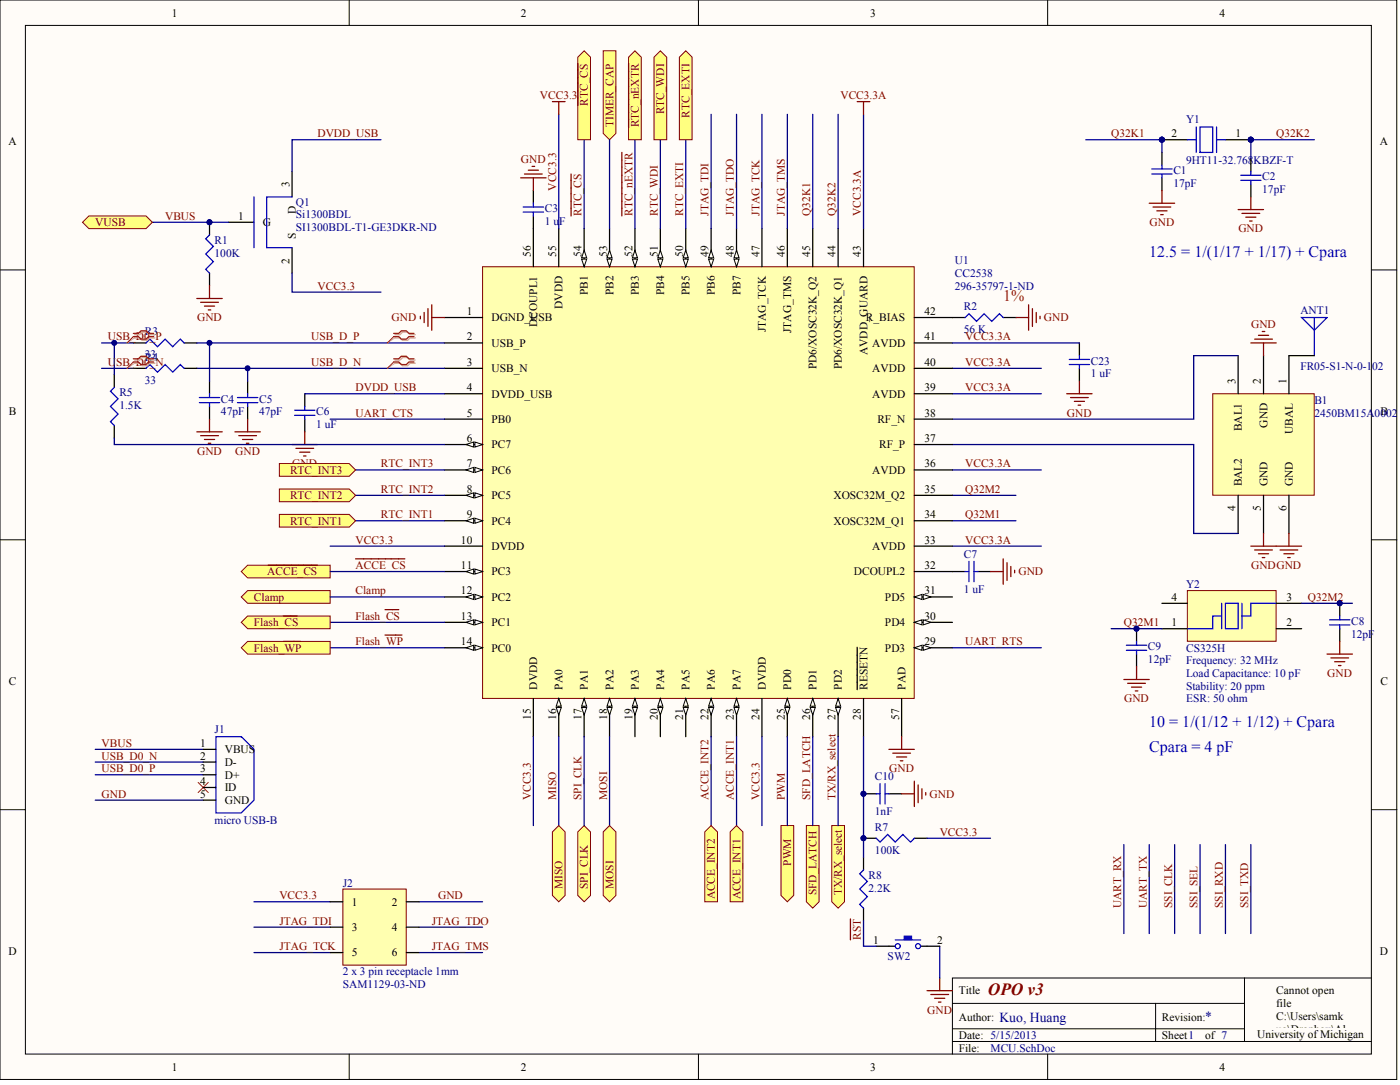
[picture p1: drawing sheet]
<svg xmlns="http://www.w3.org/2000/svg" width="465mm" height="360mm" viewBox="0 0 465 360" stroke-linecap="round" stroke-linejoin="round" font-family="sans-serif">
<defs><g id="words">
<text font-size="5.7" fill="#800000" x="328.1" y="330.2">OPO v3</text>
<g font-size="5.3" fill="#00f">
<text x="381.7" y="85.3">12.5 = 1/(1/17 + 1/17) + Cpara</text>
<text x="381.7" y="241.3">10 = 1/(1/12 + 1/12) + Cpara</text>
<text x="381.7" y="249.7">Cpara = 4 pF</text>
</g>
<text font-size="5.3" fill="#f00" x="333.2" y="100.1">1%</text>
<g font-size="4.6" fill="#000080">
<text x="331.9" y="339.3">Kuo, Huang</text>
<text x="400.2" y="338.9">*</text>
</g>
<g font-size="3.8">
<text x="57" y="5.5">1</text>
<text x="173" y="5.5">2</text>
<text x="289" y="5.5">3</text>
<text x="405" y="5.5">4</text>
<text x="389.1" y="45.5">2</text>
<text x="410.4" y="45.5">1</text>
<text x="2.8" y="48.2">A</text>
<text x="458.3" y="48.2">A</text>
<text x="96.2" y="62" transform="rotate(-90 96.2 62)">3</text>
<text x="98.3" y="71" transform="rotate(-90 98.3 71)">D</text>
<text x="79.1" y="72.9">1</text>
<text x="87.3" y="75.1">G</text>
<text x="98.3" y="79.3" transform="rotate(-90 98.3 79.3)">S</text>
<text x="96.2" y="87.5" transform="rotate(-90 96.2 87.5)">2</text>
<text x="176.3" y="85.2" transform="rotate(-90 176.3 85.2)">56</text>
<text x="184.7" y="85.2" transform="rotate(-90 184.7 85.2)">55</text>
<text x="193.2" y="85.2" transform="rotate(-90 193.2 85.2)">54</text>
<text x="201.6" y="85.2" transform="rotate(-90 201.6 85.2)">53</text>
<text x="210" y="85.2" transform="rotate(-90 210 85.2)">52</text>
<text x="218.5" y="85.2" transform="rotate(-90 218.5 85.2)">51</text>
<text x="226.9" y="85.2" transform="rotate(-90 226.9 85.2)">50</text>
<text x="235.3" y="85.2" transform="rotate(-90 235.3 85.2)">49</text>
<text x="243.8" y="85.2" transform="rotate(-90 243.8 85.2)">48</text>
<text x="252.2" y="85.2" transform="rotate(-90 252.2 85.2)">47</text>
<text x="260.6" y="85.2" transform="rotate(-90 260.6 85.2)">46</text>
<text x="269.1" y="85.2" transform="rotate(-90 269.1 85.2)">45</text>
<text x="277.5" y="85.2" transform="rotate(-90 277.5 85.2)">44</text>
<text x="285.9" y="85.2" transform="rotate(-90 285.9 85.2)">43</text>
<text x="195.3" y="98.1" transform="rotate(-90 195.3 98.1)">PB1</text>
<text x="203.7" y="98.1" transform="rotate(-90 203.7 98.1)">PB2</text>
<text x="212.1" y="98.1" transform="rotate(-90 212.1 98.1)">PB3</text>
<text x="220.6" y="98.1" transform="rotate(-90 220.6 98.1)">PB4</text>
<text x="229" y="98.1" transform="rotate(-90 229 98.1)">PB5</text>
<text x="237.4" y="98.1" transform="rotate(-90 237.4 98.1)">PB6</text>
<text x="245.9" y="98.1" transform="rotate(-90 245.9 98.1)">PB7</text>
<text x="155" y="104.6">1</text>
<text x="163.2" y="106.7">DGND_USB</text>
<text x="186.8" y="102.5" transform="rotate(-90 186.8 102.5)">DVDD</text>
<text x="287.6" y="106.7">R_BIAS</text>
<text x="307" y="104.6">42</text>
<text x="155" y="113">2</text>
<text x="178.4" y="108.6" transform="rotate(-90 178.4 108.6)">DCOUPL1</text>
<text x="254.3" y="110.3" transform="rotate(-90 254.3 110.3)">JTAG_TCK</text>
<text x="262.7" y="110.6" transform="rotate(-90 262.7 110.6)">JTAG_TMS</text>
<text x="307" y="113">41</text>
<text x="163.2" y="115.1">USB_P</text>
<text x="288.1" y="117.9" transform="rotate(-90 288.1 117.9)">AVDD_GUARD</text>
<text x="289.7" y="115.1">AVDD</text>
<text x="155" y="121.4">3</text>
<text x="163.2" y="123.5">USB_N</text>
<text x="271.2" y="122.6" transform="rotate(-90 271.2 122.6)">PD6/XOSC32K_Q2</text>
<text x="279.6" y="122.6" transform="rotate(-90 279.6 122.6)">PD6/XOSC32K_Q1</text>
<text x="289.7" y="123.5">AVDD</text>
<text x="307" y="121.4">40</text>
<text x="155" y="129.9">4</text>
<text x="163.2" y="132">DVDD_USB</text>
<text x="289.7" y="132">AVDD</text>
<text x="307" y="129.9">39</text>
<text x="410.4" y="127.3" transform="rotate(-90 410.4 127.3)">3</text>
<text x="418.8" y="127.3" transform="rotate(-90 418.8 127.3)">2</text>
<text x="427.2" y="127.3" transform="rotate(-90 427.2 127.3)">1</text>
<text x="3" y="137.8">B</text>
<text x="458.4" y="137.8">B</text>
<text x="155" y="138.3">5</text>
<text x="163.2" y="140.4">PB0</text>
<text x="291.4" y="140.4">RF_N</text>
<text x="307" y="138.3">38</text>
<text x="412.5" y="143.2" transform="rotate(-90 412.5 143.2)">BAL1</text>
<text x="420.9" y="141.9" transform="rotate(-90 420.9 141.9)">GND</text>
<text x="155" y="146.7">6</text>
<text x="163.2" y="148.8">PC7</text>
<text x="292" y="148.8">RF_P</text>
<text x="307" y="146.7">37</text>
<text x="429.3" y="144" transform="rotate(-90 429.3 144)">UBAL</text>
<text x="155" y="155.2">7</text>
<text x="307" y="155.2">36</text>
<text x="163.2" y="157.3">PC6</text>
<text x="289.7" y="157.3">AVDD</text>
<text x="412.5" y="161.5" transform="rotate(-90 412.5 161.5)">BAL2</text>
<text x="420.9" y="161.5" transform="rotate(-90 420.9 161.5)">GND</text>
<text x="429.3" y="161.5" transform="rotate(-90 429.3 161.5)">GND</text>
<text x="155" y="163.6">8</text>
<text x="163.2" y="165.7">PC5</text>
<text x="276.8" y="165.7">XOSC32M_Q2</text>
<text x="307" y="163.6">35</text>
<text x="155" y="172">9</text>
<text x="307" y="172">34</text>
<text x="410.4" y="169.7" transform="rotate(-90 410.4 169.7)">4</text>
<text x="418.8" y="169.7" transform="rotate(-90 418.8 169.7)">5</text>
<text x="427.2" y="169.7" transform="rotate(-90 427.2 169.7)">6</text>
<text x="163.2" y="174.1">PC4</text>
<text x="276.8" y="174.1">XOSC32M_Q1</text>
<text x="153.1" y="180.5">10</text>
<text x="163.2" y="182.6">DVDD</text>
<text x="289.7" y="182.6">AVDD</text>
<text x="307" y="180.5">33</text>
<text x="153.1" y="188.9">11</text>
<text x="163.2" y="191">PC3</text>
<text x="283.6" y="191">DCOUPL2</text>
<text x="307" y="188.9">32</text>
<text x="153.1" y="197.3">12</text>
<text x="307" y="197.3">31</text>
<text x="163.2" y="199.4">PC2</text>
<text x="293.9" y="199.4">PD5</text>
<text x="389.1" y="199.4">4</text>
<text x="427.2" y="199.4">3</text>
<text x="153.1" y="205.8">13</text>
<text x="163.2" y="207.9">PC1</text>
<text x="293.9" y="207.9">PD4</text>
<text x="307" y="205.8">30</text>
<text x="389.1" y="207.9">1</text>
<text x="427.2" y="207.9">2</text>
<text x="153.1" y="214.2">14</text>
<text x="307" y="214.2">29</text>
<text x="163.2" y="216.3">PC0</text>
<text x="293.9" y="216.3">PD3</text>
<text x="3" y="227.4">C</text>
<text x="458.4" y="227.4">C</text>
<text x="178.4" y="228.9" transform="rotate(-90 178.4 228.9)">DVDD</text>
<text x="186.8" y="228.9" transform="rotate(-90 186.8 228.9)">PA0</text>
<text x="195.3" y="228.9" transform="rotate(-90 195.3 228.9)">PA1</text>
<text x="203.7" y="228.9" transform="rotate(-90 203.7 228.9)">PA2</text>
<text x="212.1" y="228.9" transform="rotate(-90 212.1 228.9)">PA3</text>
<text x="220.6" y="228.9" transform="rotate(-90 220.6 228.9)">PA4</text>
<text x="229" y="228.9" transform="rotate(-90 229 228.9)">PA5</text>
<text x="237.4" y="228.9" transform="rotate(-90 237.4 228.9)">PA6</text>
<text x="245.9" y="228.9" transform="rotate(-90 245.9 228.9)">PA7</text>
<text x="254.3" y="228.9" transform="rotate(-90 254.3 228.9)">DVDD</text>
<text x="262.7" y="228.9" transform="rotate(-90 262.7 228.9)">PD0</text>
<text x="271.2" y="228.9" transform="rotate(-90 271.2 228.9)">PD1</text>
<text x="279.6" y="228.9" transform="rotate(-90 279.6 228.9)">PD2</text>
<text x="288.1" y="228.9" transform="rotate(-90 288.1 228.9)">RESETN</text>
<text x="300.7" y="228.9" transform="rotate(-90 300.7 228.9)">PAD</text>
<text x="176.3" y="239.1" transform="rotate(-90 176.3 239.1)">15</text>
<text x="184.7" y="239.1" transform="rotate(-90 184.7 239.1)">16</text>
<text x="193.2" y="239.1" transform="rotate(-90 193.2 239.1)">17</text>
<text x="201.6" y="239.1" transform="rotate(-90 201.6 239.1)">18</text>
<text x="210" y="239.1" transform="rotate(-90 210 239.1)">19</text>
<text x="218.5" y="239.1" transform="rotate(-90 218.5 239.1)">20</text>
<text x="226.9" y="239.1" transform="rotate(-90 226.9 239.1)">21</text>
<text x="235.3" y="239.1" transform="rotate(-90 235.3 239.1)">22</text>
<text x="243.8" y="239.1" transform="rotate(-90 243.8 239.1)">23</text>
<text x="252.2" y="239.1" transform="rotate(-90 252.2 239.1)">24</text>
<text x="260.6" y="239.1" transform="rotate(-90 260.6 239.1)">25</text>
<text x="269.1" y="239.1" transform="rotate(-90 269.1 239.1)">26</text>
<text x="277.5" y="239.1" transform="rotate(-90 277.5 239.1)">27</text>
<text x="285.9" y="239.1" transform="rotate(-90 285.9 239.1)">28</text>
<text x="298.6" y="239.1" transform="rotate(-90 298.6 239.1)">57</text>
<text x="66.4" y="247.9">1</text>
<text x="74.6" y="250">VBUS</text>
<text x="66.4" y="252.1">2</text>
<text x="66.4" y="256.4">3</text>
<text x="74.6" y="254.2">D-</text>
<text x="66.4" y="260.6">4</text>
<text x="74.6" y="258.5">D+</text>
<text x="74.6" y="262.7">ID</text>
<text x="66.4" y="264.8">5</text>
<text x="74.6" y="266.9">GND</text>
<text x="116.8" y="300.6">1</text>
<text x="130.1" y="300.6">2</text>
<text x="116.8" y="309.1">3</text>
<text x="130.1" y="309.1">4</text>
<text x="2.8" y="317">D</text>
<text x="116.8" y="317.5">5</text>
<text x="130.1" y="317.5">6</text>
<text x="290" y="313.3">1</text>
<text x="311.3" y="313.3">2</text>
<text x="458.3" y="317">D</text>
<text x="318.4" y="330.1">Title</text>
<text x="423.9" y="330.1">Cannot open</text>
<text x="423.9" y="334.4">file</text>
<text x="318.4" y="339">Author:</text>
<text x="385.9" y="339">Revision:</text>
<text x="423.9" y="338.6">C:\Users\samk</text>
<text x="318.4" y="344.9">Date: 5/15/2013</text>
<text x="385.9" y="344.9">Sheet1</text>
<text x="400.2" y="344.9">of 7</text>
<text x="417.5" y="344.5">University ofMichigan</text>
<text x="423.9" y="342.8">uo\Dropbox\Al</text>
<text x="423.9" y="347">tium_YeSheng</text>
<text x="318.4" y="349.1">File:</text>
<text x="423.9" y="351.2">\Sch</text>
<text x="57" y="355.4">1</text>
<text x="173" y="355.4">2</text>
<text x="289" y="355.4">3</text>
<text x="405" y="355.4">4</text>
<text x="423.9" y="359.7">h_logo.tif</text>
</g>
<g font-size="3.8" fill="#800000">
<text x="179.3" y="32.9">VCC3.3</text>
<text x="195.3" y="35" transform="rotate(-90 195.3 35)">RTC_CS</text>
<text x="279.1" y="32.9">VCC3.3A</text>
<text x="220.6" y="38" transform="rotate(-90 220.6 38)">RTC_WDI</text>
<text x="229" y="39" transform="rotate(-90 229 39)">RTC_EXTI</text>
<text x="105.4" y="45.5">DVDD_USB</text>
<text x="203.7" y="42.2" transform="rotate(-90 203.7 42.2)">TIMER_CAP</text>
<text x="212.1" y="42.3" transform="rotate(-90 212.1 42.3)">RTC_nEXTR</text>
<text x="369" y="45.5">Q32K1</text>
<text x="423.9" y="45.5">Q32K2</text>
<text x="173" y="54">GND</text>
<text x="184.7" y="63.2" transform="rotate(-90 184.7 63.2)">VCC3.3</text>
<text x="193.2" y="71.7" transform="rotate(-90 193.2 71.7)">RTC_CS</text>
<text x="210" y="71.7" transform="rotate(-90 210 71.7)">RTC_nEXTR</text>
<text x="218.5" y="71.7" transform="rotate(-90 218.5 71.7)">RTC_WDI</text>
<text x="226.9" y="71.7" transform="rotate(-90 226.9 71.7)">RTC_EXTI</text>
<text x="235.3" y="71.7" transform="rotate(-90 235.3 71.7)">JTAG_TDI</text>
<text x="243.8" y="71.7" transform="rotate(-90 243.8 71.7)">JTAG_TDO</text>
<text x="252.2" y="71.7" transform="rotate(-90 252.2 71.7)">JTAG_TCK</text>
<text x="260.6" y="71.7" transform="rotate(-90 260.6 71.7)">JTAG_TMS</text>
<text x="269.1" y="71.7" transform="rotate(-90 269.1 71.7)">Q32K1</text>
<text x="277.5" y="71.7" transform="rotate(-90 277.5 71.7)">Q32K2</text>
<text x="285.9" y="71.7" transform="rotate(-90 285.9 71.7)">VCC3.3A</text>
<text x="31.6" y="75.1">VUSB</text>
<text x="54.8" y="72.9">VBUS</text>
<text x="381.8" y="75.1">GND</text>
<text x="411.3" y="77.2">GND</text>
<text x="105.4" y="96.1">VCC3.3</text>
<text x="65.5" y="106.7">GND</text>
<text x="130.1" y="106.7">GND</text>
<text x="346.7" y="106.7">GND</text>
<text x="35.8" y="113">USB_D0_P</text>
<text x="103.3" y="113">USB_D_P</text>
<text x="320.5" y="113">VCC3.3A</text>
<text x="415.5" y="108.8">GND</text>
<text x="35.8" y="121.4">USB_D0_N</text>
<text x="103.3" y="121.4">USB_D_N</text>
<text x="320.5" y="121.4">VCC3.3A</text>
<text x="118.1" y="129.9">DVDD_USB</text>
<text x="320.5" y="129.9">VCC3.3A</text>
<text x="118.1" y="138.3">UART_CTS</text>
<text x="354.4" y="138.3">GND</text>
<text x="65.5" y="150.9">GND</text>
<text x="78.1" y="150.9">GND</text>
<text x="97.1" y="155.2">GND</text>
<text x="126.5" y="155.2">RTC_INT3</text>
<text x="320.5" y="155.2">VCC3.3A</text>
<text x="96.3" y="157.3">RTC_INT3</text>
<text x="96.3" y="165.7">RTC_INT2</text>
<text x="126.5" y="163.6">RTC_INT2</text>
<text x="320.5" y="163.6">Q32M2</text>
<text x="126.5" y="172">RTC_INT1</text>
<text x="320.5" y="172">Q32M1</text>
<text x="96.3" y="174.1">RTC_INT1</text>
<text x="118.1" y="180.5">VCC3.3</text>
<text x="320.5" y="180.5">VCC3.3A</text>
<text x="88.7" y="191">ACCE_CS</text>
<text x="118.1" y="188.9">ACCE_CS</text>
<text x="338.2" y="191">GND</text>
<text x="415.5" y="188.9">GNDGND</text>
<text x="118.1" y="197.3">Clamp</text>
<text x="84.3" y="199.4">Clamp</text>
<text x="434.4" y="199.4">Q32M2</text>
<text x="84.3" y="207.9">Flash_CS</text>
<text x="118.1" y="205.8">Flash_CS</text>
<text x="373.2" y="207.9">Q32M1</text>
<text x="118.1" y="214.2">Flash_WP</text>
<text x="320.5" y="214.2">UART_RTS</text>
<text x="84.3" y="216.3">Flash_WP</text>
<text x="440.8" y="224.7">GND</text>
<text x="373.3" y="233.2">GND</text>
<text x="33.7" y="247.9">VBUS</text>
<text x="33.7" y="256.4">USB_D0_P</text>
<text x="33.7" y="252.1">USB_D0_N</text>
<text x="295.3" y="256.4">GND</text>
<text x="33.7" y="264.8">GND</text>
<text x="176.3" y="265.6" transform="rotate(-90 176.3 265.6)">VCC3.3</text>
<text x="184.7" y="265.6" transform="rotate(-90 184.7 265.6)">MISO</text>
<text x="193.2" y="265.6" transform="rotate(-90 193.2 265.6)">SPI_CLK</text>
<text x="201.6" y="265.6" transform="rotate(-90 201.6 265.6)">MOSI</text>
<text x="235.3" y="265.6" transform="rotate(-90 235.3 265.6)">ACCE_INT2</text>
<text x="243.8" y="265.6" transform="rotate(-90 243.8 265.6)">ACCE_INT1</text>
<text x="252.2" y="265.6" transform="rotate(-90 252.2 265.6)">VCC3.3</text>
<text x="260.6" y="265.6" transform="rotate(-90 260.6 265.6)">PWM</text>
<text x="269.1" y="265.6" transform="rotate(-90 269.1 265.6)">SFD_LATCH</text>
<text x="277.5" y="265.6" transform="rotate(-90 277.5 265.6)">TX/RX_select</text>
<text x="308.7" y="264.8">GND</text>
<text x="312.1" y="277.4">VCC3.3</text>
<text x="262.7" y="287.4" transform="rotate(-90 262.7 287.4)">PWM</text>
<text x="92.8" y="298.5">VCC3.3</text>
<text x="145.5" y="298.5">GND</text>
<text x="186.8" y="295.1" transform="rotate(-90 186.8 295.1)">MISO</text>
<text x="195.3" y="295.1" transform="rotate(-90 195.3 295.1)">SPI_CLK</text>
<text x="203.7" y="295.1" transform="rotate(-90 203.7 295.1)">MOSI</text>
<text x="237.4" y="298.6" transform="rotate(-90 237.4 298.6)">ACCE_INT2</text>
<text x="245.9" y="298.6" transform="rotate(-90 245.9 298.6)">ACCE_INT1</text>
<text x="271.2" y="297.3" transform="rotate(-90 271.2 297.3)">SFD_LATCH</text>
<text x="279.6" y="297.3" transform="rotate(-90 279.6 297.3)">TX/RX_select</text>
<text x="372.4" y="301.5" transform="rotate(-90 372.4 301.5)">UART_RX</text>
<text x="380.8" y="301.5" transform="rotate(-90 380.8 301.5)">UART_TX</text>
<text x="389.3" y="301.5" transform="rotate(-90 389.3 301.5)">SSI_CLK</text>
<text x="397.7" y="301.5" transform="rotate(-90 397.7 301.5)">SSI_SEL</text>
<text x="406.1" y="301.5" transform="rotate(-90 406.1 301.5)">SSI_RXD</text>
<text x="414.6" y="301.5" transform="rotate(-90 414.6 301.5)">SSI_TXD</text>
<text x="92.8" y="307">JTAG_TDI</text>
<text x="143.4" y="307">JTAG_TDO</text>
<text x="92.8" y="315.4">JTAG_TCK</text>
<text x="143.4" y="315.4">JTAG_TMS</text>
<text x="285.9" y="312" transform="rotate(-90 285.9 312)">RST</text>
<text x="308" y="336.5">GND</text>
</g>
<g font-size="3.8" fill="#000080">
<text x="393.9" y="40.9">Y1</text>
<text x="389.7" y="57.8">C1</text>
<text x="393.9" y="54.4">9HT11-32.768KBZF-T</text>
<text x="419.2" y="59.9">C2</text>
<text x="389.7" y="62">17pF</text>
<text x="419.2" y="64.1">17pF</text>
<text x="98.3" y="68.3">Q1</text>
<text x="180.9" y="70.4">C3</text>
<text x="98.3" y="76.7">SI1300BDL-T1-GE3DKR-ND</text>
<text x="98.3" y="72.5">Si1300BDL</text>
<text x="180.9" y="74.6">1 uF</text>
<text x="71.3" y="81">R1</text>
<text x="71.3" y="85.2">100K</text>
<text x="317.2" y="87.7">U1</text>
<text x="317.2" y="91.9">CC2538</text>
<text x="317.2" y="96.1">296-35797-1-ND</text>
<text x="320.1" y="102.9">R2</text>
<text x="431.9" y="104.1">ANT1</text>
<text x="48.1" y="111.3">R3</text>
<text x="320.1" y="110.5">56 K</text>
<text x="48.1" y="118.9">33</text>
<text x="48.1" y="119.7">R4</text>
<text x="362.3" y="125.2">1 uF</text>
<text x="362.3" y="121">C23</text>
<text x="431.9" y="122.7">FR05-S1-N-0-102</text>
<text x="39.6" y="131.6">R5</text>
<text x="48.1" y="127.3">33</text>
<text x="39.6" y="135.8">1.5K</text>
<text x="73.4" y="137.9">47pF</text>
<text x="73.4" y="133.7">C4</text>
<text x="86" y="137.9">47pF</text>
<text x="86" y="133.7">C5</text>
<text x="105" y="137.9">C6</text>
<text x="436.5" y="134.1">B1</text>
<text x="105" y="142.1">1 uF</text>
<text x="436.5" y="138.3">2450BM15A0002</text>
<text x="320.1" y="185.1">C7</text>
<text x="320.1" y="196.9">1 uF</text>
<text x="393.9" y="195.2">Y2</text>
<text x="448.7" y="207.4">C8</text>
<text x="381.3" y="215.9">C9</text>
<text x="448.7" y="211.7">12pF</text>
<text x="381.3" y="220.1">12pF</text>
<text x="393.9" y="220.5">Frequency: 32 MHz</text>
<text x="393.9" y="216.3">CS325H</text>
<text x="393.9" y="224.7">Load Capacitance: 10 pF</text>
<text x="393.9" y="228.9">Stability: 20 ppm</text>
<text x="393.9" y="233.2">ESR: 50 ohm</text>
<text x="71.3" y="243.3">J1</text>
<text x="290.6" y="258.9">C10</text>
<text x="71.3" y="273.6">micro USB-B</text>
<text x="290.6" y="270.7">1nF</text>
<text x="290.6" y="275.8">R7</text>
<text x="290.6" y="283.3">100K</text>
<text x="288.5" y="291.8">R8</text>
<text x="113.9" y="294.3">J2</text>
<text x="288.5" y="296">2.2K</text>
<text x="113.9" y="323.8">2 x 3 pin receptacle 1mm</text>
<text x="294.8" y="318.8">SW2</text>
<text x="113.9" y="328">SAM1129-03-ND</text>
<text x="329" y="349.1">MCU.SchDoc</text>
</g>
</g></defs>
<g fill="#fffcf8" stroke="#000" stroke-width=".33">
<path d="M0 0h463.9v358.3h-463.9z"/>
<path d="M8.4 8.4h447v341.5h-447z"/>
</g>
<g fill="none" stroke="#000" stroke-width=".33">
<path d="M116 0v8.4M232 0v8.4M347.9 0v8.4M0 89.6h8.4M455.5 89.6h8.4M0 179.2h8.4M455.5 179.2h8.4M0 268.8h8.4M455.5 268.8h8.4M316.3 333.1h97M383.8 333.1v12.6M413.3 324.7h-97v25.3"/>
<path d="M455.5 324.7h-42.2v21M116 350v8.4M232 350v8.4M316.3 345.7h139.2M316.3 341.5h97M347.9 350v8.4"/>
</g>
<path d="M402.8 130.7h33.7v33.7h-33.7z" fill="#ffffb0" stroke="#800000" stroke-width=".33"/>
<path d="M411.2 118.1v12.6M419.6 118.1v12.6M436.5 118.1h-8.4v12.6M411.2 164.4v12.7M419.6 164.4v12.7M428.1 164.4v12.7" fill="none" stroke="#000" stroke-width=".42"/>
<path d="M411.2 118.1h-14.8v21h-80.1M316.3 147.6h80.1v29.5h14.8" fill="none" stroke="#000080" stroke-width=".42"/>
<g fill="none" stroke="#800000" stroke-width=".42">
<path d="M415.4 113.8h8.5M416.7 112.6h5.9M418 111.3h3.3M419.2 110.1h.9M419.6 113.8v4.3M419.6 177.1v4.2M428.1 177.1v4.2M415.4 181.3h16.9M416.7 182.6h5.9M418 183.8h3.3M419.2 185.1h.9M425.1 182.6h5.9"/>
<path d="M426.4 183.8h3.4M427.7 185.1h.8"/>
</g>
<path d="M432.3 105.4h8.4l-4.2 4.2zM436.5 105.4v12.7" fill="none" stroke="#00f" stroke-width=".42"/>
<path d="M394.3 196.1h29.5v16.8h-29.5z" fill="#ffffb0" stroke="#800000" stroke-width=".33"/>
<g fill="none" stroke="#00f" stroke-width=".42">
<path d="M320.5 105.4l1.3-1.3 2.5 2.6 2.6-2.6 2.5 2.6 2.5-2.6 1.3 1.3M374.1 214.2h6.7M374.1 215.9h6.7M377.5 212.9v1.3M377.5 215.9v1.2M405.7 204.5h-2.9v4.2h-8.5M405.7 200.3v8.4M407 200.3h4.2v8.4h-4.2zM412.5 200.3v8.4M423.9 200.3h-8.5v4.2h-2.9M441.6 205.8h6.7M441.6 207.4h6.7"/>
<path d="M444.9 204.5v1.3M444.9 207.4v1.3"/>
</g>
<path d="M316.3 105.4h4.2M333.2 105.4h4.2M377.5 208.7v4.2M377.5 217.1v4.3M385.9 208.7h8.4M385.9 200.3h8.4M423.9 208.7h8.4M423.9 200.3h8.4M444.9 200.3v4.2M444.9 208.7v4.2" fill="none" stroke="#000" stroke-width=".42"/>
<path d="M316.3 130.7h29.5M316.3 122.3h29.5M316.3 156h29.5M316.3 164.4h21.1M316.3 172.9h21.1M316.3 181.3h29.5M369 208.7h16.9M432.3 200.3h16.9" fill="none" stroke="#000080" stroke-width=".42"/>
<g fill="#000080" stroke="#000080" stroke-width=".33">
<circle cx="377.4" cy="208.7" r=".82"/>
<circle cx="444.9" cy="200.3" r=".82"/>
</g>
<g fill="none" stroke="#800000" stroke-width=".42">
<path d="M337.4 105.4h4.2M341.6 101.2v8.4M342.9 102.5v5.9M344.1 103.7v3.4M345.4 105v.8M440.7 217.1h8.5M442 218.4h5.9M443.3 219.7h3.3M444.9 212.9v4.2M373.2 225.6h8.5M374.5 226.8h5.9M375.8 228.1h3.4"/>
<path d="M377 229.4h.9M377.5 221.4v4.2M444.5 220.9h.9"/>
</g>
<path d="M160.3 88.5h143.3v143.4h-143.3z" fill="#ffffb0" stroke="#800000" stroke-width=".33"/>
<path d="M147.6 105.4h12.7M147.6 113.8h12.7M147.6 122.3h12.7M147.6 130.7h12.7M147.6 139.1h12.7M147.6 147.6h12.7" fill="none" stroke="#000" stroke-width=".42"/>
<g fill="#fffcf8" stroke="#000" stroke-width=".33">
<path d="M157.7 146.7l2.6 .9-2.6 .8z"/>
<path d="M154.8 147.6l2.5-.9v1.7z"/>
</g>
<path d="M147.6 156h12.7" fill="none" stroke="#000" stroke-width=".42"/>
<g fill="#fffcf8" stroke="#000" stroke-width=".33">
<path d="M157.7 155.2l2.6 .8-2.6 .9z"/>
<path d="M154.8 156l2.5-.8v1.7z"/>
</g>
<path d="M147.6 164.4h12.7" fill="none" stroke="#000" stroke-width=".42"/>
<g fill="#fffcf8" stroke="#000" stroke-width=".33">
<path d="M157.7 163.6l2.6 .8-2.6 .9z"/>
<path d="M154.8 164.4l2.5-.8v1.7z"/>
</g>
<path d="M147.6 172.9h12.7" fill="none" stroke="#000" stroke-width=".42"/>
<g fill="#fffcf8" stroke="#000" stroke-width=".33">
<path d="M157.7 172l2.6 .9-2.6 .8z"/>
<path d="M154.8 172.9l2.5-.9v1.7z"/>
</g>
<path d="M147.6 181.3h12.7M147.6 189.7h12.7" fill="none" stroke="#000" stroke-width=".42"/>
<g fill="#fffcf8" stroke="#000" stroke-width=".33">
<path d="M157.7 188.9l2.6 .8-2.6 .9z"/>
<path d="M154.8 189.7l2.5-.8v1.7z"/>
</g>
<path d="M147.6 198.2h12.7" fill="none" stroke="#000" stroke-width=".42"/>
<g fill="#fffcf8" stroke="#000" stroke-width=".33">
<path d="M157.7 197.3l2.6 .9-2.6 .8z"/>
<path d="M154.8 198.2l2.5-.9v1.7z"/>
</g>
<path d="M147.6 206.6h12.7" fill="none" stroke="#000" stroke-width=".42"/>
<g fill="#fffcf8" stroke="#000" stroke-width=".33">
<path d="M157.7 205.8l2.6 .8-2.6 .8z"/>
<path d="M154.8 206.6l2.5-.8v1.6z"/>
</g>
<path d="M147.6 215h12.7" fill="none" stroke="#000" stroke-width=".42"/>
<g fill="#fffcf8" stroke="#000" stroke-width=".33">
<path d="M157.7 214.2l2.6 .8-2.6 .9z"/>
<path d="M154.8 215l2.5-.8v1.7z"/>
</g>
<path d="M177.1 231.9v12.7M185.6 231.9v12.7" fill="none" stroke="#000" stroke-width=".42"/>
<g fill="#fffcf8" stroke="#000" stroke-width=".33">
<path d="M185.6 231.9l.8 2.5h-1.7z"/>
<path d="M184.7 234.9h1.7l-.8 2.5z"/>
</g>
<path d="M194 231.9v12.7" fill="none" stroke="#000" stroke-width=".42"/>
<g fill="#fffcf8" stroke="#000" stroke-width=".33">
<path d="M194 231.9l.8 2.5h-1.6z"/>
<path d="M193.2 234.9h1.6l-.8 2.5z"/>
</g>
<path d="M202.4 231.9v12.7" fill="none" stroke="#000" stroke-width=".42"/>
<g fill="#fffcf8" stroke="#000" stroke-width=".33">
<path d="M202.4 231.9l.9 2.5h-1.7z"/>
<path d="M201.6 234.9h1.7l-.9 2.5z"/>
</g>
<path d="M210.9 231.9v12.7" fill="none" stroke="#000" stroke-width=".42"/>
<g fill="#fffcf8" stroke="#000" stroke-width=".33">
<path d="M210.9 231.9l.8 2.5h-1.7z"/>
<path d="M210 234.9h1.7l-.8 2.5z"/>
</g>
<path d="M219.3 231.9v12.7" fill="none" stroke="#000" stroke-width=".42"/>
<g fill="#fffcf8" stroke="#000" stroke-width=".33">
<path d="M219.3 231.9l.9 2.5h-1.7z"/>
<path d="M218.5 234.9h1.7l-.9 2.5z"/>
</g>
<path d="M227.7 231.9v12.7" fill="none" stroke="#000" stroke-width=".42"/>
<g fill="#fffcf8" stroke="#000" stroke-width=".33">
<path d="M227.7 231.9l.9 2.5h-1.7z"/>
<path d="M226.9 234.9h1.7l-.9 2.5z"/>
</g>
<path d="M236.2 231.9v12.7" fill="none" stroke="#000" stroke-width=".42"/>
<g fill="#fffcf8" stroke="#000" stroke-width=".33">
<path d="M236.2 231.9l.8 2.5h-1.7z"/>
<path d="M235.3 234.9h1.7l-.8 2.5z"/>
</g>
<path d="M244.6 231.9v12.7" fill="none" stroke="#000" stroke-width=".42"/>
<g fill="#fffcf8" stroke="#000" stroke-width=".33">
<path d="M244.6 231.9l.9 2.5h-1.7z"/>
<path d="M243.8 234.9h1.7l-.9 2.5z"/>
</g>
<path d="M253 231.9v12.7M261.5 231.9v12.7" fill="none" stroke="#000" stroke-width=".42"/>
<g fill="#fffcf8" stroke="#000" stroke-width=".33">
<path d="M261.5 231.9l.8 2.5h-1.7z"/>
<path d="M260.6 234.9h1.7l-.8 2.5z"/>
</g>
<path d="M269.9 231.9v12.7" fill="none" stroke="#000" stroke-width=".42"/>
<g fill="#fffcf8" stroke="#000" stroke-width=".33">
<path d="M269.9 231.9l.9 2.5h-1.7z"/>
<path d="M269.1 234.9h1.7l-.9 2.5z"/>
</g>
<path d="M278.4 231.9v12.7" fill="none" stroke="#000" stroke-width=".42"/>
<g fill="#fffcf8" stroke="#000" stroke-width=".33">
<path d="M278.4 231.9l.8 2.5h-1.7z"/>
<path d="M277.5 234.9h1.7l-.8 2.5z"/>
</g>
<path d="M284.7 214.9v14M303.7 215h12.6M286.8 231.9v12.7" fill="none" stroke="#000" stroke-width=".42"/>
<g fill="#fffcf8" stroke="#000" stroke-width=".33">
<path d="M303.7 215l2.5-.8v1.7z"/>
<path d="M306.6 214.2l2.5 .8-2.5 .9z"/>
</g>
<path d="M303.7 206.6h12.6" fill="none" stroke="#000" stroke-width=".42"/>
<g fill="#fffcf8" stroke="#000" stroke-width=".33">
<path d="M303.7 206.6l2.5-.8v1.6z"/>
<path d="M306.6 205.8l2.5 .8-2.5 .8z"/>
</g>
<path d="M303.7 198.2h12.6" fill="none" stroke="#000" stroke-width=".42"/>
<g fill="#fffcf8" stroke="#000" stroke-width=".33">
<path d="M303.7 198.2l2.5-.9v1.7z"/>
<path d="M306.6 197.3l2.5 .9-2.5 .8z"/>
</g>
<g fill="none" stroke="#000" stroke-width=".42">
<path d="M244.6 75.9v12.6M253 75.9v12.6M261.5 75.9v12.6M269.9 75.9v12.6M278.4 75.9v12.6M286.8 75.9v12.6M303.7 113.8h12.6M303.7 105.4h12.6M303.7 139.1h12.6M303.7 130.7h12.6M303.7 122.3h12.6M303.7 156h12.6"/>
<path d="M303.7 147.6h12.6M303.7 172.9h12.6M303.7 164.4h12.6M303.7 189.7h12.6M303.7 181.3h12.6"/>
</g>
<g fill="#fffcf8" stroke="#000" stroke-width=".33">
<path d="M243.8 86h1.7l-.9 2.5z"/>
<path d="M244.6 83.1l.9 2.5h-1.7z"/>
</g>
<path d="M236.2 75.9v12.6" fill="none" stroke="#000" stroke-width=".42"/>
<g fill="#fffcf8" stroke="#000" stroke-width=".33">
<path d="M235.3 86h1.7l-.8 2.5z"/>
<path d="M236.2 83.1l.8 2.5h-1.7z"/>
</g>
<path d="M227.7 75.9v12.6" fill="none" stroke="#000" stroke-width=".42"/>
<g fill="#fffcf8" stroke="#000" stroke-width=".33">
<path d="M226.9 86h1.7l-.9 2.5z"/>
<path d="M227.7 83.1l.9 2.5h-1.7z"/>
</g>
<path d="M219.3 75.9v12.6" fill="none" stroke="#000" stroke-width=".42"/>
<g fill="#fffcf8" stroke="#000" stroke-width=".33">
<path d="M218.5 86h1.7l-.9 2.5z"/>
<path d="M219.3 83.1l.9 2.5h-1.7z"/>
</g>
<path d="M210.9 75.9v12.6" fill="none" stroke="#000" stroke-width=".42"/>
<g fill="#fffcf8" stroke="#000" stroke-width=".33">
<path d="M210 86h1.7l-.8 2.5z"/>
<path d="M210.9 83.1l.8 2.5h-1.7z"/>
</g>
<path d="M202.4 75.9v12.6" fill="none" stroke="#000" stroke-width=".42"/>
<g fill="#fffcf8" stroke="#000" stroke-width=".33">
<path d="M201.6 86h1.7l-.9 2.5z"/>
<path d="M202.4 83.1l.9 2.5h-1.7z"/>
</g>
<path d="M194 75.9v12.6" fill="none" stroke="#000" stroke-width=".42"/>
<g fill="#fffcf8" stroke="#000" stroke-width=".33">
<path d="M193.2 86h1.6l-.8 2.5z"/>
<path d="M194 83.1l.8 2.5h-1.6z"/>
</g>
<g fill="none" stroke="#000" stroke-width=".42">
<path d="M385.9 46.4h8.4M385.9 50.6v4.2M385.9 59v4.2M407 46.4h8.4M415.4 52.7v4.2M177.1 63.2v4.3M177.1 71.7v16.8M185.6 75.9v12.6M415.4 61.1v4.3M316.3 189.7h4.2M324.7 189.7h4.3M299.4 231.9v12.7"/>
<path d="M286.8 263.5h4.2M286.8 278.3h4.2M295.2 263.5h4.2M303.7 278.3h4.2M286.8 284.6v4.2M286.8 301.5v4.2"/>
</g>
<g fill="none" stroke="#00f" stroke-width=".42">
<path d="M382.5 56.1h6.8M382.5 57.8h6.8M385.9 54.8v1.3M385.9 57.8v1.2M394.3 46.4h3M397.3 42.2v8.4M398.6 42.2h4.2v8.4h-4.2zM404 42.2v8.4M404 46.4h3M412 58.2h6.8M412 59.9h6.8M415.4 56.9v1.3"/>
<path d="M415.4 59.9v1.2M173.8 68.7h6.7M173.8 70.4h6.7M177.1 67.5v1.2M177.1 70.4v1.3M320.5 189.7h1.3M321.8 186.4v6.7M323.5 186.4v6.7M323.5 189.7h1.2M291 278.3l1.3 1.2 2.5-2.5 2.5 2.5 2.6-2.5 2.5 2.5 1.3-1.2M291 263.5h1.3M292.3 260.2v6.7"/>
<path d="M294 260.2v6.7M294 263.5h1.2M286.8 288.8l-1.3 1.3 2.6 2.5-2.6 2.5 2.6 2.6-2.6 2.5 1.3 1.3"/>
</g>
<g fill="none" stroke="#800000" stroke-width=".42">
<path d="M172.9 59h8.5M174.2 57.8h5.9M175.4 56.5h3.4M176.7 55.2h.9M177.1 59v4.2M381.7 67.5h8.4M382.9 68.7h6M384.2 70h3.4M385.5 71.3h.8M385.9 63.2v4.3M411.2 69.6h8.4M412.5 70.8h5.9"/>
<path d="M413.7 72.1h3.4M415 73.4h.8M415.4 65.4v4.2M139.6 105v.8M140.9 103.7v3.4M142.1 102.5v5.9M143.4 101.2v8.4M143.4 105.4h4.2M329 189.7h4.2M333.2 185.5v8.5M334.4 186.8v5.9M335.7 188.1v3.3"/>
<path d="M337 189.3v.9M295.2 248.8h8.5M296.5 250h5.9M297.8 251.3h3.3M299 252.6h.9M299.4 244.6v4.2M303.7 259.3v8.4M299.4 263.5h4.3M304.9 260.6v5.9M306.2 261.8v3.4M307.5 263.1v.8M282.4 305.1v6.9"/>
</g>
<g fill="none" stroke="#000080" stroke-width=".42">
<path d="M185.6 38v37.9M236.2 38v37.9M244.6 38v37.9M253 38v37.9M261.5 38v37.9M269.9 38v37.9M278.4 38v37.9M286.8 38v37.9M109.7 181.3h37.9M177.1 244.6v29.5M185.6 244.6v29.5M253 244.6v29.5"/>
<path d="M286.8 244.6v40M307.9 278.3h21.1"/>
</g>
<g fill="#000080" stroke="#000080" stroke-width=".33">
<circle cx="286.8" cy="263.5" r=".82"/>
<circle cx="286.8" cy="278.3" r=".82"/>
<circle cx="415.4" cy="46.4" r=".82"/>
<circle cx="385.9" cy="46.4" r=".82"/>
</g>
<path d="M191.9 276.2l2.1-2.1 2.1 2.1v21.1l-2.1 2.1-2.1-2.1z" fill-rule="evenodd" fill="#ffff80" stroke="#800000" stroke-width=".33"/>
<path d="M194 244.6v29.5M202.4 244.6v29.5" fill="none" stroke="#000080" stroke-width=".42"/>
<g fill="#ffff80" stroke="#800000" stroke-width=".33">
<path d="M200.3 276.2l2.1-2.1 2.1 2.1v21.1l-2.1 2.1-2.1-2.1z" fill-rule="evenodd"/>
<path d="M183.5 276.2l2.1-2.1 2.1 2.1v21.1l-2.1 2.1-2.1-2.1z" fill-rule="evenodd"/>
</g>
<path d="M109.7 215h37.9M109.7 206.6h37.9" fill="none" stroke="#000080" stroke-width=".42"/>
<path d="M80.1 215l2.1-2.1h27.5v4.2h-27.5z" fill-rule="evenodd" fill="#ffff80" stroke="#800000" stroke-width=".33"/>
<path d="M94.1 212.9h5.6" fill="none" stroke="#800000" stroke-width=".42"/>
<path d="M80.1 206.6l2.1-2.1h27.5v4.2h-27.5z" fill-rule="evenodd" fill="#ffff80" stroke="#800000" stroke-width=".33"/>
<path d="M189.7 57.8v13.9M94.1 204.5h4.6M127.9 202.4h4.5M127.9 210.8h5.6" fill="none" stroke="#800000" stroke-width=".42"/>
<path d="M194 46.4v29.5" fill="none" stroke="#000080" stroke-width=".42"/>
<path d="M191.9 19l2.1-2.1 2.1 2.1v27.4h-4.2z" fill-rule="evenodd" fill="#ffff80" stroke="#800000" stroke-width=".33"/>
<path d="M191.9 21.1v13.9" fill="none" stroke="#800000" stroke-width=".42"/>
<path d="M236.2 244.6v29.5M244.6 244.6v29.5" fill="none" stroke="#000080" stroke-width=".42"/>
<g fill="#ffff80" stroke="#800000" stroke-width=".33">
<path d="M242.5 276.2l2.1-2.1 2.1 2.1v23.2h-4.2z" fill-rule="evenodd"/>
<path d="M234.1 276.2l2.1-2.1 2.1 2.1v23.2h-4.2z" fill-rule="evenodd"/>
<path d="M80.1 189.7l2.1-2.1h27.5v4.2h-27.5z" fill-rule="evenodd"/>
</g>
<path d="M89.1 187.6h16.3M118.1 185.5h16.4" fill="none" stroke="#800000" stroke-width=".42"/>
<path d="M210.9 46.4v29.5M219.3 46.4v29.5M227.7 46.4v29.5" fill="none" stroke="#000080" stroke-width=".42"/>
<g fill="#ffff80" stroke="#800000" stroke-width=".33">
<path d="M217.2 19l2.1-2.1 2.1 2.1v27.4h-4.2z" fill-rule="evenodd"/>
<path d="M208.8 19l2.1-2.1 2.1 2.1v27.4h-4.2z" fill-rule="evenodd"/>
</g>
<path d="M208.8 21.1v21.1" fill="none" stroke="#800000" stroke-width=".42"/>
<path d="M225.6 19l2.1-2.1 2.2 2.1v27.4h-4.3z" fill-rule="evenodd" fill="#ffff80" stroke="#800000" stroke-width=".33"/>
<path d="M206.5 50.6v21.1" fill="none" stroke="#800000" stroke-width=".42"/>
<path d="M360.6 46.4h25.3v4.2M436.5 46.4h-21.1v6.3M109.7 139.1h37.9M109.7 189.7h37.9M316.3 215h29.5M373.2 280.4v29.5M381.7 280.4v29.5" fill="none" stroke="#000080" stroke-width=".42"/>
<g fill="#000080" stroke="#000080" stroke-width=".33">
<circle cx="385.9" cy="46.4" r=".82"/>
<circle cx="415.4" cy="46.4" r=".82"/>
</g>
<g fill="#ffff80" stroke="#800000" stroke-width=".33">
<path d="M276.2 274.1h4.3v25.3l-2.1 2.1-2.2-2.1z" fill-rule="evenodd"/>
<path d="M267.8 274.1h4.2v25.3l-2.1 2.1-2.1-2.1z" fill-rule="evenodd"/>
<path d="M259.4 274.1h4.2v23.2l-2.1 2.1-2.1-2.1z" fill-rule="evenodd"/>
</g>
<g fill="none" stroke="#000080" stroke-width=".42">
<path d="M50.6 73.8h25.3M33.7 113.8h10.6M38 113.8v10.6M65.4 113.8h82.2M69.6 113.8v12.7M33.7 122.3h10.6M65.4 122.3h82.2M82.2 122.3v4.2M101.2 130.7h46.4M38 145.5v2.1h109.6M261.5 244.6v29.5M269.9 244.6v29.5"/>
<path d="M278.4 244.6v29.5M312.1 314.1v10.6"/>
</g>
<g fill="none" stroke="#800000" stroke-width=".42">
<path d="M69.6 139.1v4.3M82.2 139.1v4.3M65.4 143.4h8.4M66.6 144.6h5.9M67.9 145.9h3.4M69.2 147.2h.8M78 143.4h8.5M79.3 144.6h5.9M80.6 145.9h3.3M81.8 147.2h.9M97 147.6h8.4M98.3 148.8h5.9"/>
<path d="M99.5 150.1h3.4M100.8 151.4h.8M101.2 143.4v4.2M307.9 328.9h8.4M309.1 330.1h5.9M310.4 331.4h3.4M311.7 332.7h.8M312.1 324.7v4.2"/>
</g>
<g fill="none" stroke="#000" stroke-width=".42">
<path d="M97 56.9v8.5M75.9 73.8h8.4M97 82.2v8.5M44.3 113.8h4.2M61.2 113.8h4.2M38 124.4v4.2M44.3 122.3h4.2M61.2 122.3h4.2M69.6 126.5v4.2M69.6 134.9v4.2M82.2 126.5v4.2M82.2 134.9v4.2"/>
<path d="M101.2 130.7v4.2M101.2 139.1v4.3M38 141.3v4.2"/>
</g>
<g fill="none" stroke="#00f" stroke-width=".42">
<path d="M84.3 65.4v16.8M97 65.4h-8.4v16.8h8.4M48.5 113.8l1.3-1.2 2.5 2.5 2.5-2.5 2.6 2.5 2.5-2.5 1.3 1.2M38 128.6l-1.3 1.3 2.5 2.5-2.5 2.5 2.5 2.6-2.5 2.5 1.3 1.3M48.5 122.3l1.3-1.3 2.5 2.5 2.5-2.5 2.6 2.5 2.5-2.5 1.3 1.3M66.2 133.7h6.8M66.2 132h6.8M69.6 130.7v1.3M69.6 133.7v1.2M78.9 133.7h6.7M78.9 132h6.7M82.2 130.7v1.3"/>
<path d="M82.2 133.7v1.2M97.8 137.9h6.8M97.8 136.2h6.8M101.2 134.9v1.3M101.2 137.9v1.2"/>
</g>
<g fill="#000080" stroke="#000080" stroke-width=".33">
<circle cx="82.2" cy="122.3" r=".82"/>
<circle cx="69.6" cy="113.8" r=".82"/>
<circle cx="37.9" cy="113.8" r=".82"/>
</g>
<path d="M27.4 73.8l2.1-2.1h19l2.1 2.1-2.1 2.1h-19z" fill-rule="evenodd" fill="#ffff80" stroke="#800000" stroke-width=".33"/>
<path d="M126.5 46.4h-29.5v10.5M97 90.7v6.3h29.5" fill="none" stroke="#000080" stroke-width=".42"/>
<path d="M69.6 73.8v4.2M69.6 90.7v4.2" fill="none" stroke="#000" stroke-width=".42"/>
<circle cx="69.6" cy="73.8" r=".82" fill="#000080" stroke="#000080" stroke-width=".33"/>
<path d="M69.6 78l-1.3 1.3 2.6 2.5-2.6 2.5 2.6 2.6-2.6 2.5 1.3 1.3" fill="none" stroke="#00f" stroke-width=".42"/>
<path d="M65.4 99.1h8.4M69.6 94.9v4.2M66.6 100.4h5.9M67.9 101.6h3.4M69.2 102.9h.8" fill="none" stroke="#800000" stroke-width=".42"/>
<path d="M200.3 16.9h4.2v27.4l-2.1 2.1-2.1-2.1z" fill-rule="evenodd" fill="#ffff80" stroke="#800000" stroke-width=".33"/>
<path d="M202.4 46.4v29.5M31.6 253h35.9M31.6 257.2h35.9M31.6 248.8h35.9M31.6 265.6h35.9M390.1 280.4v29.5M398.6 280.4v29.5M407 280.4v29.5M415.4 280.4v29.5" fill="none" stroke="#000080" stroke-width=".42"/>
<path d="M44.3 111.7l-2.1 2.1M130.7 111.7l-2.1 2.1M44.3 120.2l-2.1 2.1M130.7 120.2l-2.1 2.1M65.8 259.7l3.4 3.4M69.2 259.7l-3.4 3.4" fill="none" stroke="#f00" stroke-width=".33"/>
<path d="M183.5 33.7h4.2M185.6 33.7v4.3M284.7 33.7h4.2M286.8 33.7v4.3" fill="none" stroke="#800000" stroke-width=".42"/>
<path d="M44.7 111.1h1.7l.8-.8h1.7l.9 .8h1.7M44.7 112.2h1.7l.8 .8h1.7l.9-.8h1.7M44.7 119.5h1.7l.8-.8h1.7l.9 .8h1.7M131.2 111.1h1.7l.8-.8h1.7l.8 .8h1.7M131.2 112.2h1.7l.8 .8h1.7l.8-.8h1.7M131.2 119.5h1.7l.8-.8h1.7l.8 .8h1.7M44.7 120.6h1.7l.8 .8h1.7l.9-.8h1.7M131.2 120.6h1.7l.8 .8h1.7l.8-.8h1.7" fill="none" stroke="#d0a19e" stroke-width=".42"/>
<path d="M44.7 112.2l-2.5 1.6M131.2 112.2l-2.6 1.6M44.7 120.6l-2.5 1.7M131.2 120.6l-2.6 1.7" fill="none" stroke="#d0a19e" stroke-width=".33"/>
<path d="M44.3 110.7h1.7l.8-.9h1.7l.8 .9h1.7M44.3 111.7h1.7l.8 .9h1.7l.8-.9h1.7M44.3 119.1h1.7l.8-.8h1.7l.8 .8h1.7M130.7 110.7h1.7l.9-.9h1.7l.8 .9h1.7M130.7 111.7h1.7l.9 .9h1.7l.8-.9h1.7M130.7 119.1h1.7l.9-.8h1.7l.8 .8h1.7M44.3 120.2h1.7l.8 .8h1.7l.8-.8h1.7M130.7 120.2h1.7l.9 .8h1.7l.8-.8h1.7" fill="none" stroke="#f00" stroke-width=".42"/>
<path d="M71.7 244.6h8.4l4.2 4.2v16.8l-4.2 4.2h-8.4zM297.3 312h8.5" fill="none" stroke="#00f" stroke-width=".42"/>
<path d="M67.5 248.8h4.2M67.5 253h4.2M67.5 257.2h4.2M67.5 261.4h4.2M67.5 265.6h4.2M295.2 314.1h2.1M305.8 314.1h2.1" fill="none" stroke="#000" stroke-width=".42"/>
<path d="M300.3 310.7h2.5v1.3h-2.5z" fill="#00f" stroke="#00f" stroke-width=".33"/>
<g fill="#fff" stroke="#00f" stroke-width=".42">
<circle cx="298.2" cy="314.1" r=".82"/>
<circle cx="304.9" cy="314.1" r=".82"/>
</g>
<path d="M291 314.1h4.2M307.9 314.1h4.2" fill="none" stroke="#000" stroke-width=".42"/>
<path d="M80.1 198.2l2.1-2.1h27.5v4.2h-27.5z" fill-rule="evenodd" fill="#ffff80" stroke="#800000" stroke-width=".33"/>
<path d="M109.7 198.2h37.9M84.3 299.4h25.4M139.2 299.4h21.1M84.3 307.8h25.4M84.3 316.2h25.4M139.2 307.8h21.1M139.2 316.2h21.1" fill="none" stroke="#000080" stroke-width=".42"/>
<path d="M113.9 295.1h21v25.3h-21z" fill="#ffffb0" stroke="#800000" stroke-width=".33"/>
<path d="M109.7 299.4h4.2M135 299.4h4.2M109.7 307.8h4.2M109.7 316.2h4.2M135 307.8h4.2M135 316.2h4.2" fill="none" stroke="#000" stroke-width=".42"/>
<path d="M118.1 156h29.5M118.1 164.4h29.5M118.1 172.9h29.5M286.8 305.7v8.4h4.2" fill="none" stroke="#000080" stroke-width=".42"/>
<g fill="#ffff80" stroke="#800000" stroke-width=".33">
<path d="M92.8 170.8h23.2l2.1 2.1-2.1 2.1h-23.2z" fill-rule="evenodd"/>
<path d="M92.8 162.3h23.2l2.1 2.1-2.1 2.1h-23.2z" fill-rule="evenodd"/>
<path d="M92.8 153.9h23.2l2.1 2.1-2.1 2.1h-23.2z" fill-rule="evenodd"/>
</g>
<path d="M358.5 113.8v4.3M358.5 122.3v4.2" fill="none" stroke="#000" stroke-width=".42"/>
<path d="M355.1 119.3h6.8M358.5 118.1v1.2M355.1 121h6.8M358.5 121v1.3" fill="none" stroke="#00f" stroke-width=".42"/>
<path d="M354.3 130.7h8.4M355.5 132h5.9M356.8 133.2h3.4M358.1 134.5h.8M358.5 126.5v4.2" fill="none" stroke="#800000" stroke-width=".42"/>
<path d="M316.3 113.8h42.2" fill="none" stroke="#000080" stroke-width=".42"/>
<use href="#words"/>
</svg>
